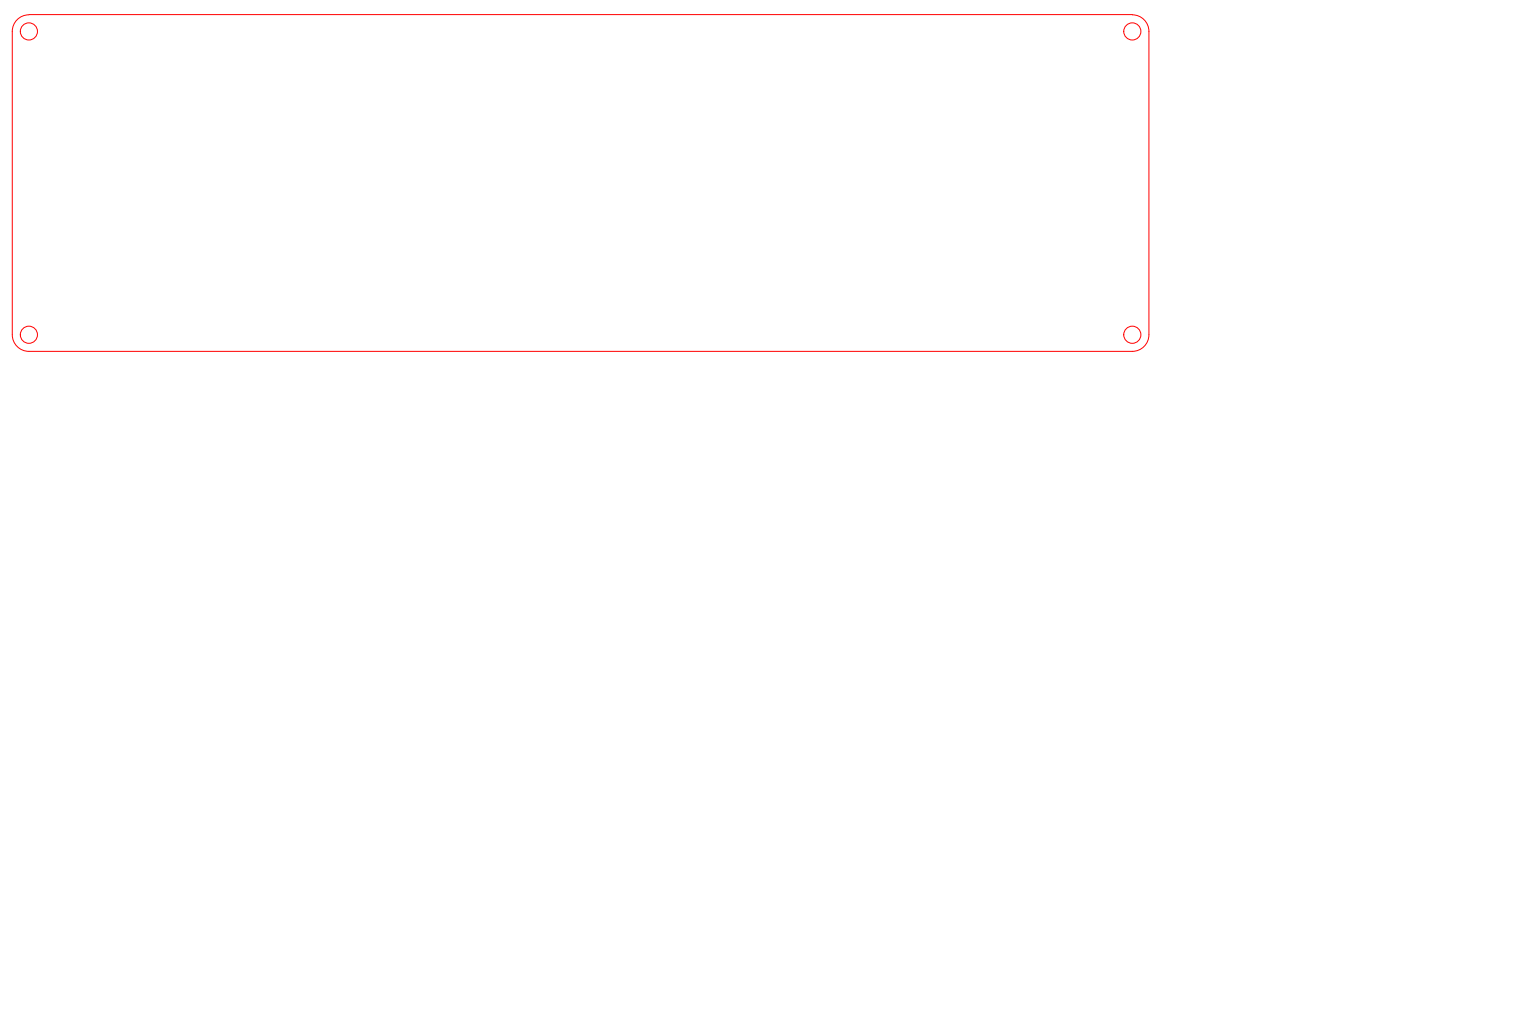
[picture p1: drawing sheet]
<svg xmlns="http://www.w3.org/2000/svg" width="457mm" height="305mm" viewBox="0 0 457 305" stroke-linecap="round" stroke-linejoin="round" font-family="sans-serif">
<!-- layer: Visible (ANSI) -->
<g fill="none" stroke="#f00" stroke-width=".3">
<path d="M3.7 9.4v91a5 5 0 0 0 5 5h331M8.7 4.4a5 5 0 0 0-5 5M8.7 4.4h331M339.7 4.4a5 5 0 0 1 5 5M344.7 9.4v91a5 5 0 0 1-5 5"/>
<circle cx="8.7" cy="9.4" r="2.57"/>
<circle cx="339.7" cy="9.4" r="2.57"/>
<circle cx="8.7" cy="100.4" r="2.57"/>
<circle cx="339.7" cy="100.4" r="2.57"/>
</g>
</svg>
